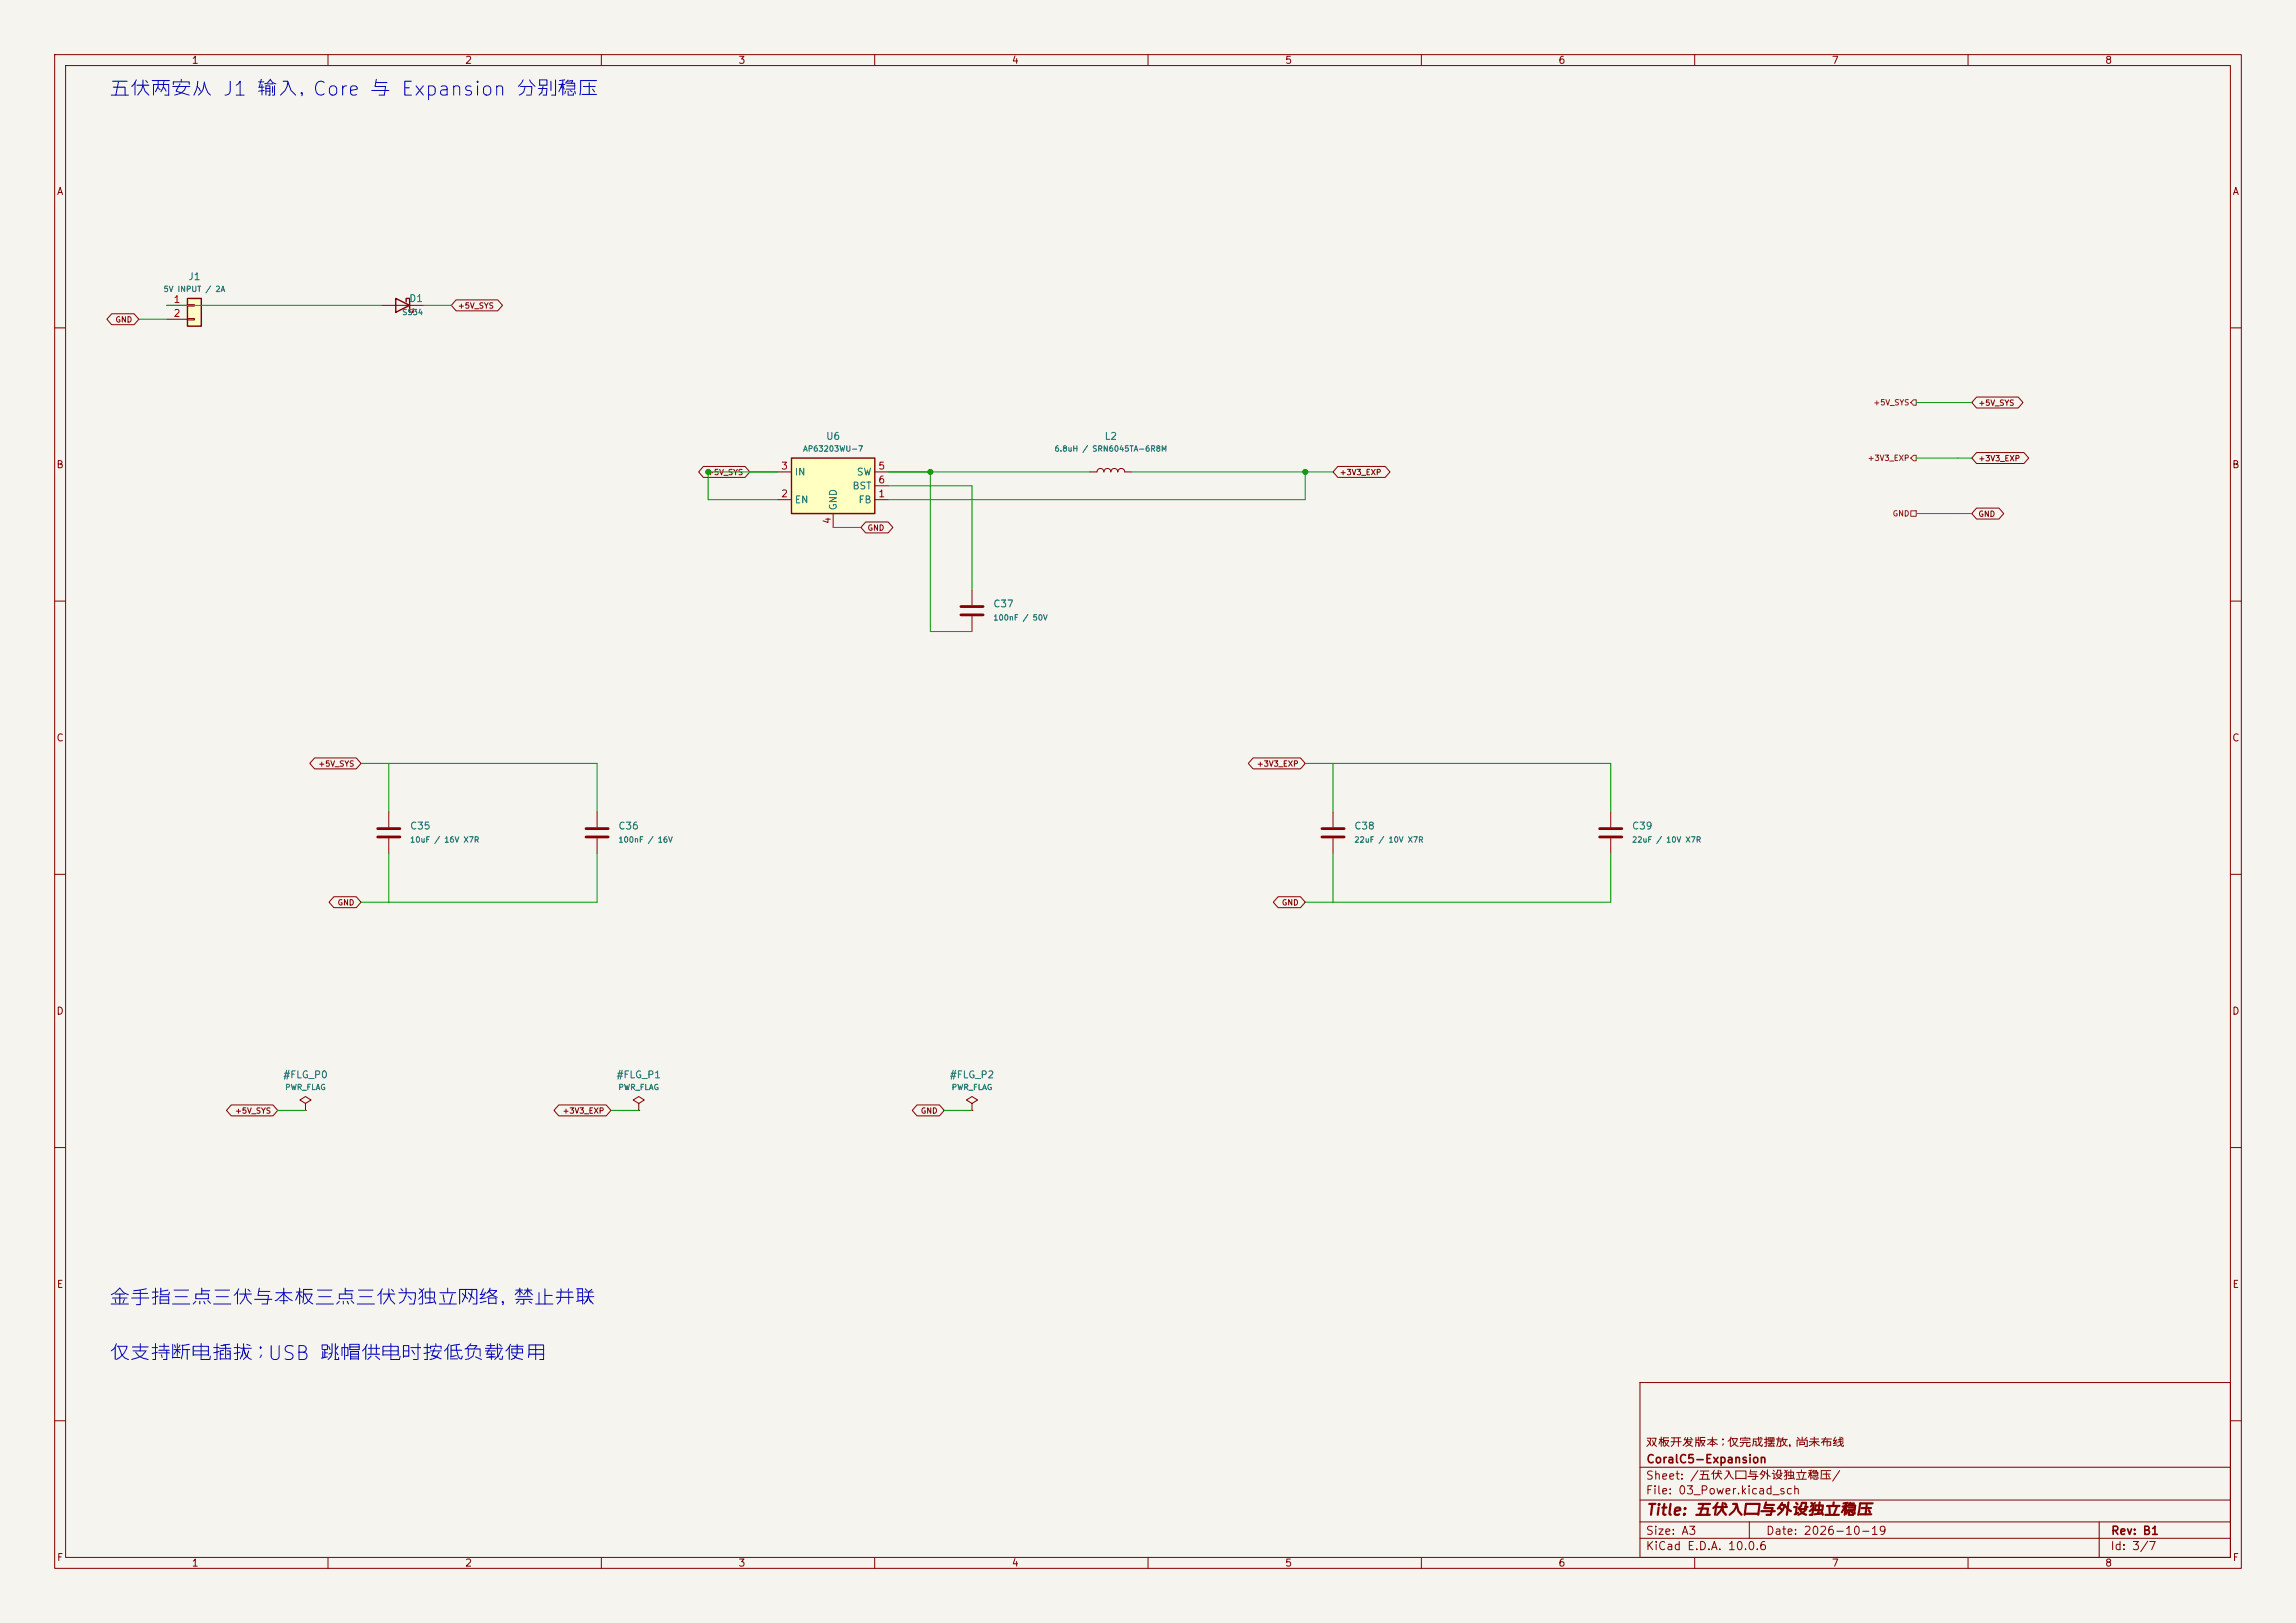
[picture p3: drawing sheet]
<svg xmlns="http://www.w3.org/2000/svg" width="420mm" height="297mm" viewBox="0 0 420 297" stroke-linecap="round" stroke-linejoin="round" font-family="sans-serif">
<defs><g id="words">
<g font-size="2.5" fill="#0000c2">
<text x="19.8" y="18.2">五伏两安从 J1 输入，Core 与 Expansion 分别稳压</text>
<text x="19.8" y="239.4">金手指三点三伏与本板三点三伏为独立网络，禁止并联</text>
<text x="19.8" y="249.6">仅支持断电插拔；USB 跳帽供电时按低负载使用</text>
</g>
<text font-size="2" fill="#840000" x="301" y="277.8">Title: 五伏入口与外设独立稳压</text>
<g font-size="1.5" fill="#840000">
<text x="300.9" y="265.1">双板开发版本；仅完成摆放，尚未布线</text>
<text x="301" y="268.1">CoralC5-Expansion</text>
<text x="300.9" y="273.8">File: 03_Power.kicad_sch</text>
<text x="300.9" y="271.1">Sheet: /五伏入口与外设独立稳压/</text>
<text x="300.9" y="281.2">Size: A3</text>
<text x="322.9" y="281.2">Date: 2026-10-19</text>
<text x="386" y="281.2">Rev: B1</text>
<text x="300.9" y="284">KiCad E.D.A. 10.0.6</text>
<text x="385.9" y="284">Id: 3/7</text>
</g>
<g font-size="1.3" fill="#840000">
<text x="35" y="12">1</text>
<text x="85" y="12">2</text>
<text x="135" y="12">3</text>
<text x="185" y="12">4</text>
<text x="235" y="12">5</text>
<text x="285" y="12">6</text>
<text x="335" y="12">7</text>
<text x="385" y="12">8</text>
<text x="10.3" y="36">A</text>
<text x="408.3" y="36">A</text>
<text x="10.2" y="86">B</text>
<text x="408.2" y="86">B</text>
<text x="10.2" y="136">C</text>
<text x="408.2" y="136">C</text>
<text x="10.2" y="186">D</text>
<text x="408.2" y="186">D</text>
<text x="10.3" y="236">E</text>
<text x="408.3" y="236">E</text>
<text x="10.3" y="286">F</text>
<text x="35" y="287">1</text>
<text x="85" y="287">2</text>
<text x="135" y="287">3</text>
<text x="185" y="287">4</text>
<text x="235" y="287">5</text>
<text x="285" y="287">6</text>
<text x="335" y="287">7</text>
<text x="385" y="287">8</text>
<text x="408.3" y="286">F</text>
</g>
<g font-size="1.3" fill="#006464">
<text x="34.3" y="51.6">J1</text>
<text x="74.8" y="55.6">D1</text>
<text x="151" y="80.8">U6</text>
<text x="202" y="80.8">L2</text>
<text x="145.3" y="87.3">IN</text>
<text x="155.8" y="89.9">BST</text>
<text x="156.6" y="87.3">SW</text>
<text x="145.3" y="92.4">EN</text>
<text x="153.4" y="93.5" transform="rotate(-90 153.4 93.5)">GND</text>
<text x="156.9" y="92.4">FB</text>
<text x="181.6" y="111.5">C37</text>
<text x="74.9" y="152.1">C35</text>
<text x="113" y="152.1">C36</text>
<text x="247.6" y="152.1">C38</text>
<text x="298.4" y="152.1">C39</text>
<text x="51.7" y="197.6">#FLG_P0</text>
<text x="112.7" y="197.6">#FLG_P1</text>
<text x="173.6" y="197.6">#FLG_P2</text>
</g>
<g font-size="1.3" fill="#a90000">
<text x="31.7" y="55.7">1</text>
<text x="31.7" y="58.3">2</text>
<text x="142.8" y="86.2">3</text>
<text x="160.6" y="86.2">5</text>
<text x="160.6" y="88.8">6</text>
<text x="142.8" y="91.3">2</text>
<text x="152.3" y="96" transform="rotate(-90 152.3 96)">4</text>
<text x="160.6" y="91.3">1</text>
</g>
<g font-size="1" fill="#006464">
<text x="29.8" y="53.7">5V INPUT / 2A</text>
<text x="73.5" y="57.9">SS34</text>
<text x="146.8" y="82.9">AP63203WU-7</text>
<text x="192.8" y="82.9">6.8uH / SRN6045TA-6R8M</text>
<text x="181.6" y="113.8">100nF / 50V</text>
<text x="74.9" y="154.4">10uF / 16V X7R</text>
<text x="113" y="154.4">100nF / 16V</text>
<text x="247.6" y="154.4">22uF / 10V X7R</text>
<text x="298.4" y="154.4">22uF / 10V X7R</text>
<text x="52.1" y="199.7">PWR_FLAG</text>
<text x="113" y="199.7">PWR_FLAG</text>
<text x="174" y="199.7">PWR_FLAG</text>
</g>
<g font-size="1" fill="#840000">
<text x="21" y="59.2">GND</text>
<text x="83.7" y="56.7">+5V_SYS</text>
<text x="361.8" y="74.5">+5V_SYS</text>
<text x="129.3" y="87.2">+5V_SYS</text>
<text x="245" y="87.2">+3V3_EXP</text>
<text x="361.8" y="84.6">+3V3_EXP</text>
<text x="361.8" y="94.8">GND</text>
<text x="158.6" y="97.3">GND</text>
<text x="58.1" y="140.5">+5V_SYS</text>
<text x="229.8" y="140.5">+3V3_EXP</text>
<text x="61.7" y="165.9">GND</text>
<text x="234.4" y="165.9">GND</text>
<text x="42.9" y="204">+5V_SYS</text>
<text x="102.8" y="204">+3V3_EXP</text>
<text x="168.3" y="204">GND</text>
</g>
<g font-size="1" fill="#725600">
<text x="342.6" y="74.4">+5V_SYS</text>
<text x="341.6" y="84.6">+3V3_EXP</text>
<text x="346.1" y="94.7">GND</text>
</g>
</g></defs>
<path d="M0 0h420v297h-420z" fill="#f5f4ef" stroke="#f5f4ef" stroke-width=".18"/>
<g fill="none" stroke="#840000" stroke-width=".18">
<path d="M10 10h400v277h-400zM12 12h396v273h-396zM60 10v2M110 10v2M160 10v2M210 10v2M260 10v2M310 10v2M360 10v2M10 60h2M408 60h2M199.4 86.4h1.3a.64 .64 0 0 1 .6-.7 .64 .64 0 0 1 .6 .7 .64 .64 0 0 1 .7-.7 .64 .64 0 0 1 .6 .7 .64 .64 0 0 1 .6-.7 .64 .64 0 0 1 .7 .7 .64 .64 0 0 1 .6-.7 .64 .64 0 0 1 .6 .7h1.3"/>
<path d="M10 110h2M177.8 108v2.7M177.8 112.8v2.8M408 110h2M10 160h2M408 160h2M10 210h2M408 210h2M300 253h108v32h-108zM10 260h2M300 278.5h108M300 274.5h108"/>
<path d="M300 268.5h108M320 278.5v3M384 278.5v6.5M408 260h2M60 285v2M110 285v2M160 285v2M210 285v2M260 285v2M300 281.5h108M310 285v2M360 285v2"/>
</g>
<path d="M175.8 111h4M175.8 112.5h4" fill="none" stroke="#840000" stroke-width=".51"/>
<path d="M34.3 54.6h2.5v5.1h-2.5z" fill="#ffffc2"/>
<path d="M34.3 54.6h2.5v5.1h-2.5zM72.4 54.6l2.5 1.3-2.5 1.3zM74.3 55.2v-.6h.6v2.6h.7v-.7" fill="none" stroke="#840000" stroke-width=".25"/>
<g fill="none" stroke="#840000" stroke-width=".18">
<path d="M30.5 55.9h3.8M30.5 58.4h3.8M34.3 55.8h1.3v.2h-1.3zM34.3 58.3h1.3v.2h-1.3zM69.8 55.9h7.7M71.1 148.6v2.8M71.1 153.4v2.8M109.2 148.6v2.8M109.2 153.4v2.8M55.9 201.9l1-.6-1-.6-1 .6 1 .6v1.3M55.9 203.2h.1M116.8 201.9l1.1-.6-1.1-.6-1 .6 1 .6v1.3"/>
<path d="M116.8 203.2h.1"/>
</g>
<path d="M69.1 151.6h4.1M69.1 153.2h4.1M107.2 151.6h4.1M107.2 153.2h4.1" fill="none" stroke="#840000" stroke-width=".51"/>
<path d="M144.8 83.8h15.2v10.2h-15.2z" fill="#ffffc2"/>
<path d="M144.8 83.8h15.2v10.2h-15.2z" fill="none" stroke="#840000" stroke-width=".25"/>
<g fill="none" stroke="#840000" stroke-width=".18">
<path d="M20.4 57.4h4.1l.9 1-.9 1h-4.1l-.8-1zM83.4 54.9h7.6l.9 1-.9 1h-7.6l-.9-1zM361.6 72.7h7.6l.9 1-.9 1h-7.6l-.9-1zM128.7 85.4h7.6l.9 1-.9 1h-7.6l-.9-1zM142.2 91.4h2.6M142.2 86.4h2.6M152.4 94v2.5M158.4 95.5h4.1l.8 1-.8 1h-4.1l-.9-1zM160 91.4h2.6M160 86.4h2.6M160 88.9h2.6M244.7 85.4h8.7l.9 1-.9 1h-8.7l-.9-1z"/>
<path d="M361.6 82.8h8.6l.9 1-.9 1h-8.6l-.9-1zM361.6 93h4.1l.8 1-.8 1h-4.1l-.9-1zM57.5 138.7h7.7l.8 1-.8 1h-7.7l-.8-1zM229.2 138.7h8.7l.9 1-.9 1h-8.7l-.9-1zM243.8 148.6v2.8M243.8 153.4v2.8M294.6 148.6v2.8M294.6 153.4v2.8M61.1 164.1h4.1l.8 1-.8 1h-4.1l-.9-1zM233.8 164.1h4.1l.9 1-.9 1h-4.1l-.9-1zM42.3 202.2h7.6l.9 1-.9 1h-7.6l-.9-1zM102.2 202.2h8.7l.9 1-.9 1h-8.7l-.9-1z"/>
<path d="M167.7 202.2h4.1l.9 1-.9 1h-4.1l-.8-1zM177.8 201.9l1-.6-1-.6-1 .6 1 .6v1.3M177.8 203.2h.1"/>
</g>
<path d="M241.8 151.6h4.1M241.8 153.2h4.1M292.6 151.6h4.1M292.6 153.2h4.1" fill="none" stroke="#840000" stroke-width=".51"/>
<path d="M349.5 73.7l.5-.5h.5v1h-.5zM349.5 83.8l.5-.5h.5v1h-.5zM349.5 93.5h1v1h-1z" fill="none" stroke="#725600" stroke-width=".18"/>
<g fill="none" stroke="#009600" stroke-width=".18">
<path d="M25.4 58.4h5.1M30.5 55.9h39.3M77.5 55.9h5M350.5 73.7h10.2M142.2 86.4h-12.7v5h12.7M152.4 96.5h5.1M162.6 88.9h15.2v19.1M162.6 86.4h36.8M170.2 86.4v29.2h7.6M207 86.4h36.8M238.8 86.4v5h-76.2M350.5 83.8h10.2"/>
<path d="M350.5 94h10.2M66 139.7h43.2v8.9M71.1 139.7v8.9M238.8 139.7h55.8v8.9M243.8 139.7v8.9M71.1 156.2v8.9M109.2 156.2v8.9h-43.2M243.8 156.2v8.9M294.6 156.2v8.9h-55.8M50.8 203.2h5.1M111.8 203.2h5M172.7 203.2h5.1"/>
</g>
<g fill="#009600" stroke="#009600" stroke-width=".18">
<circle cx="129.5" cy="86.4" r=".46"/>
<circle cx="170.2" cy="86.4" r=".46"/>
<circle cx="238.8" cy="86.4" r=".46"/>
</g>
<use href="#words"/>
</svg>
